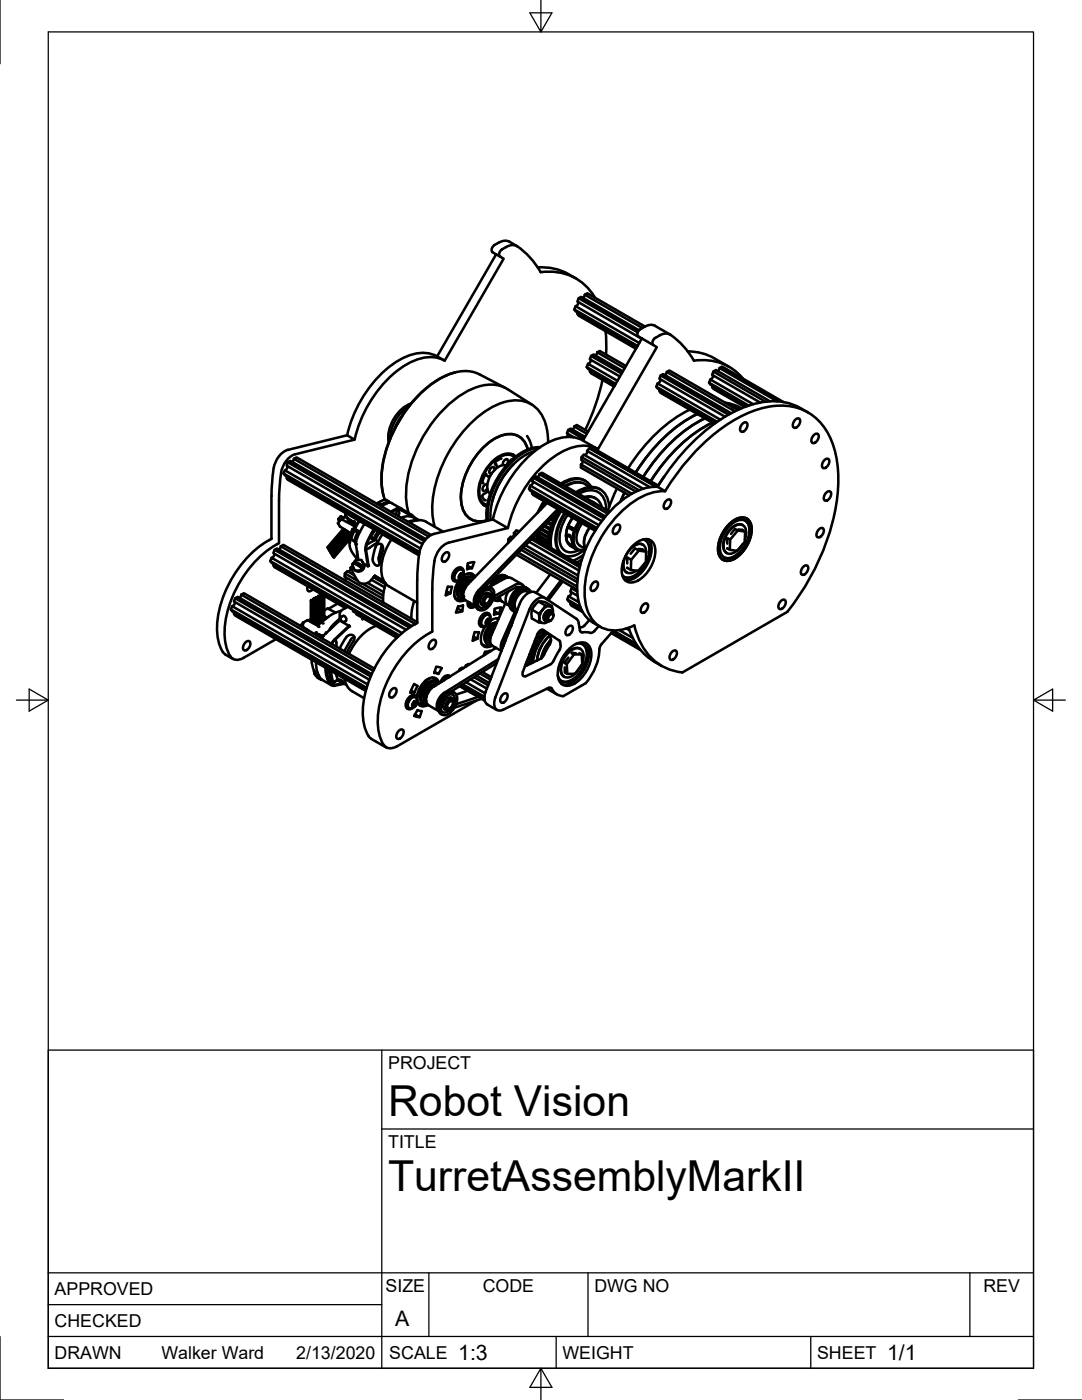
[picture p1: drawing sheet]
<svg xmlns="http://www.w3.org/2000/svg" width="216mm" height="279mm" viewBox="0 0 216 279" stroke-linecap="round" stroke-linejoin="round" font-family="sans-serif">
<defs><g id="words">
<g font-size="8.5">
<text x="77.4" y="222.8">Robot Vision</text>
<text x="77.4" y="237.8">TurretAssemblyMarkII</text>
</g>
<g font-size="4.3">
<text x="78.9" y="264.5">A</text>
<text x="91.4" y="271.4">1:3</text>
<text x="177" y="271.4">1/1</text>
</g>
<g font-size="3.5">
<text x="77.4" y="213.4">PROJECT</text>
<text x="77.4" y="229.1">TITLE</text>
<text x="76.9" y="257.8">SIZE</text>
<text x="96.3" y="257.8">CODE</text>
<text x="118.6" y="257.8">DWG NO</text>
<text x="196.2" y="257.8">REV</text>
<text x="10.9" y="258.5">APPROVED</text>
<text x="10.9" y="264.8">CHECKED</text>
<text x="10.9" y="271.2">DRAWN</text>
<text x="32.2" y="271.2">Walker Ward</text>
<text x="59.1" y="271.2">2/13/2020</text>
<text x="77.7" y="271.2">SCALE</text>
<text x="112.2" y="271.2">WEIGHT</text>
<text x="163" y="271.2">SHEET</text>
</g>
</g></defs>
<!-- layer: Visible -->
<g fill="none" stroke="#000" stroke-width=".51">
<path d="M98.3 50.3l2.2 1.3-11.8 20.4-1.5-.9 11.8-20.3M101 49.3a1.79 1.79 0 0 0-1.4 1.5l.2 .4M101 49.3a2.16 2.16 0 0 1 2.9 .3l2.4 2.5 1.6 2.2a10.5 10.5 0 0 1 10.8 5.1M103.1 49.1a3 3 0 0 0-2.7-1l-.4 .1a2.7 2.7 0 0 0-1.9 1.4v.3l.2 .4M107.3 53.4a11.7 11.7 0 0 1 7.6 2.2M115.5 59.5l-.3 .7 12.8 7.4M116.7 58.8l.5-.3 11.5 6.7M116.7 58.8l11.5 6.7M116.7 58.8l-.4 .6M87.2 71.1a7.4 7.4 0 0 0-7.2 .6 23.9 23.9 0 0 0-10.7 15.2M88.7 72a7.4 7.4 0 0 0-7.2 .5 23.9 23.9 0 0 0-10.7 15.2M90.8 74.3l-1.5 .5-1.4 .7-1.5 .9-1.5 1.2-2.9 2.9-1.1 1.5-1.6 2.5-1.8 3.8-1 3.7-.4 2.6v1.5l.5 2.9"/>
<path d="M95.7 74.7l5.1 2.7M95.7 74.7a7.8 7.8 0 0 0-7.5 .7 25.3 25.3 0 0 0-12.1 20.9l.4 2.4 .3 1M101.2 77.7a7.5 7.5 0 0 0-7.4 .1 25.2 25.2 0 0 0-11.5 14.1 17.2 17.2 0 0 0-.8 10.5M101.2 77.6l5 3.2M114.6 61.8l.3 .3 12.2 7.1M115.3 62.4l-.1 .2M115.3 60.3v.5l-.4 .3M117.1 73.3l.2 .3 5.5 3.2M117.8 73.9l-.1 .2M117.8 71.7v.6l-.4 .3M117.9 71l-.2 .7 6 3.4M119.2 70.3l.5-.3 5.2 3"/>
<path d="M119.2 70.3l5.5 3.2M119.2 70.3l-.4 .6M120.2 75.8a45.3 45.3 0 0 1-3.4 10M120.8 66.1l.2 2.6-.1 2.1M122.6 77l-4.9-2.9 .2 .4 4.6 2.7M123.2 76l-5.9-3.4-.2 .7 5.8 3.3M124.3 74.1l-5.9-3.4-.5 .3 6.1 3.5M127 69.4l-11.8-6.8 .3 .4 11.4 6.6M127.5 65.9l-11.5-6.7-.5 .3 11.8 6.8M127.6 68.5l-12.7-7.4-.3 .7 12.6 7.2M130.8 67.4l-.3 .2a.93 .93 0 0 0-.1 1.2M131 77.2l.2 .3 11.7 6.8"/>
<path d="M131.6 67l-.8 .4M131.6 67a2.13 2.13 0 0 1 2.9 .3l2.4 2.4 1.6 2.3a10.5 10.5 0 0 1 9.8 3.6M131.7 77.8l-.1 .2M131.7 75.7v.5l-.5 .3M131.8 74.9l-.2 .7 13.1 7.6M133.1 74.2l.5-.3 13.6 7.9M133.1 74.2l13.5 7.9M133.1 74.2l-.4 .6M133.7 66.8l-3-1.8a2.03 2.03 0 0 0-2.1 .2 1.78 1.78 0 0 0-1.4 1.5l.1 .4 3.8 2.2-11.8 20.3-3-1.7 11.8-20.4M137.2 70.1h.1M137.2 70.1a10.6 10.6 0 0 1 5.3 1.4l3 1.7M141.5 76.4l.2-.7 8.6 5"/>
<path d="M142.2 77l-.1 .2M142.2 74.9v.5l-.5 .3M142.3 74.1l.6-.2 10.7 6.2M143.6 73.4l-.4 .7M56.6 94.5l.2 .3 26.9 15.6M57.3 95.1l-.1 .2M57.3 93v.5l-.5 .3M57.4 92.3l-.2 .6 27.1 15.7M58.7 91.6l.5-.3 26.8 15.5M58.7 91.6l26.8 15.5M58.7 91.6l-.4 .6M79.7 83.8l-.4 .8"/>
<path d="M80.2 83l-.8 1.2-.6 1.3M81.6 81.1a8 8 0 0 0-3.8 6.5M82 80.6a7.5 7.5 0 0 0-4.4 7.6M96.8 94.8l.6 .3M97 94.6l-.1 .1a2.36 2.36 0 0 0-.7 1.5l.1 .2M97.2 96.7a.83 .83 0 0 0-.8 .4 .83 .83 0 0 0 0 .9 .73 .73 0 0 0 .8-.5M97.4 98.1l-.9 .5a.61 .61 0 0 0 .1 1.1l.1 .1M98.7 93.8l-.2-.6a.82 .82 0 0 0-.7 .5 .82 .82 0 0 0 .1 .9l.2-.1M100.1 91.5h-.1a1.38 1.38 0 0 0-1.2 1l.4 .7M100.4 92.8v-.5a.76 .76 0 0 1 .9-.6 .9 .9 0 0 1-.4 1.2M101.1 92.9a2.6 2.6 0 0 0-2.8 1.4 4 4 0 0 0-.8 3.9l.3 .3M102.1 91.7l-.2 .1-.2 .4"/>
<path d="M102.2 90.6l.3 .2M102.3 91l.4 .3a2.64 2.64 0 0 0-3.3 .1 8.3 8.3 0 0 0-3.6 7.9 1.96 1.96 0 0 0 1.4 1.5l-.4-.2M102.5 92.6a15.9 15.9 0 0 0-4.2 7.3M102.9 91.1a2.74 2.74 0 0 0-3.5 .1 8.6 8.6 0 0 0-3.8 8.3 2.21 2.21 0 0 0 1.6 1.6M105.2 87l.6 1.3 .3 1.1M105.3 89.7a3.7 3.7 0 0 0-5.2-2.8 14 14 0 0 0-7.7 9.5 7.9 7.9 0 0 0 .4 6 3.6 3.6 0 0 0 4.3 1.5M105.6 97.6l.2 .3 13.2 7.6M106.3 98.2l-.1 .2M106.3 96.1l-.1 .5-.4 .3M106.4 95.3l-.2 .7 13.8 8M106.7 90a12.7 12.7 0 0 0-7.4 7 12.8 12.8 0 0 0-1.4 6.8M107.6 89.4a10.5 10.5 0 0 0-7.4 5 14.5 14.5 0 0 0-2.8 9.5"/>
<path d="M107.6 94.6l-.3 .6M107.8 89.2a8.5 8.5 0 0 0-6.2 3.2 15.2 15.2 0 0 0-4.5 11.6M109.4 88.3l-.2-2.5a7.8 7.8 0 0 0-3-5 7.6 7.6 0 0 0-7.7 .3 25.3 25.3 0 0 0-11.7 15.9 15.7 15.7 0 0 0 0 8.1M112.2 96.7a4.4 4.4 0 0 1 4.9-.5l.9 1M113.2 86.5l-.1 .7M113.4 85.8l-.3 .7 1.4 .8M114.6 85.1l.5-.3 2.2 1.3M114.6 85.1l2.5 1.5M114.6 85.1l-.4 .6M115.2 98.4a4.1 4.1 0 0 1 5.2-.2 4.4 4.4 0 0 1 1.2 3M115.5 98.6a3.4 3.4 0 0 1 4.8 .6l.6 1.6 .1 .9M116 91.2v.6l10.9 6.3"/>
<path d="M116.1 96.4a4.3 4.3 0 0 0-3.4 .6M116.3 92l-.1 .4-.3 .3M116.3 87.9a7.4 7.4 0 0 0-7.3 .6 23.9 23.9 0 0 0-10.7 15.2M116.6 99.2l1.3-.1 1 .4M116.7 87.2l-2.8-1.7-.5 .3 3.1 1.8M116.8 99.3a2.48 2.48 0 0 1 3.3 1.9M116.8 96a4.3 4.3 0 0 0-4.9 .5M116.8 96.7l1 .5M116.9 96.7a3.9 3.9 0 0 0-4 .4M117.1 90v.5l-.4 .3M117.6 89.5l-.5 .5 12.6 7.2M118.6 89.7l.4 .1 12.4 7.1"/>
<path d="M118.6 89.7l12.7 7.3M118.6 89.7l-.1 .1M119.3 89.6a7.4 7.4 0 0 0-7.2 .6 23.9 23.9 0 0 0-10.7 15.2M119.8 97.7a4.3 4.3 0 0 0-4.9 .5M123.1 97.5l-1.8 4.4M124.6 98.3l-.8 1.7M126 98.5l-10.1-5.8v.6l9.6 5.5M128.3 97.5l-11.8-6.8-.5 .5 11.5 6.6M130.9 97.1l-13.3-7.6 .4 .1 13.1 7.6M131.2 97.2a12 12 0 0 0-8.5 3.8 24.1 24.1 0 0 0-7.5 16.4 7.7 7.7 0 0 0 3.1 6.8M132.5 95.1l-1.2 1.8M132.7 98a11.8 11.8 0 0 0-8.2 3.7 24 24 0 0 0-7.9 16.7 7.3 7.3 0 0 0 3.6 6.9 7.4 7.4 0 0 0 6.4-.5 11.3 11.3 0 0 0 8.4 9.2l1.2 .2"/>
<path d="M132.7 98a40.7 40.7 0 0 1 14.9-14.8 16.3 16.3 0 0 1 10.7-2 10.8 10.8 0 0 1 8 7.9 29.7 29.7 0 0 1-1.1 18.1 49.7 49.7 0 0 1-8.1 14.9l-21 12.1M132.9 100l.3-.2 .5-.1a1.21 1.21 0 0 1-1.1 1.8 1.05 1.05 0 0 1 .3-1.5zM137.6 81.8a31.1 31.1 0 0 0-12.3 11.6M139.1 82.6a31.1 31.1 0 0 0-12.3 11.7M140.6 83.5a31.1 31.1 0 0 0-12.3 11.7M142.1 84.4a31.1 31.1 0 0 0-12.3 11.6M142.7 84.5l-11.1-6.5 .2 .4 10.7 6.2M143.7 83.8l-12.5-7.3-.2 .7 12.1 7M144.7 80.4l1.6 .3 1.5 .7M145.9 82.5l-13.6-7.8-.5 .2 13.6 7.9M146.2 81.2l1.5 .4M147.8 81.4l.2 .1"/>
<path d="M148.1 84.6l.3-.2 .5-.1a1.21 1.21 0 0 1-1 1.8 1.05 1.05 0 0 1 .2-1.5zM148.8 81.1l-6.7-3.9 .2 .4 6.3 3.6M149.4 80.9l-7.9-4.5 .2 .3 7.5 4.3M152.8 80.2l-10.5-6.1-.2 .7 9.6 5.5M155.1 80.1l-11.5-6.7 .5-.2 12.2 7M158.6 83.8l.3-.2 .6-.1a1.21 1.21 0 0 1-1.1 1.9 1.05 1.05 0 0 1 .2-1.6zM161.2 82.3a12.4 12.4 0 0 0-11.6-1.4 34.1 34.1 0 0 0-15.7 12.3l-2.7 4 1.5 .8M162.3 86.9l.3-.3h.6a1.21 1.21 0 0 1-1.1 1.8 1.05 1.05 0 0 1 .2-1.5zM164.5 91.9l.3-.3h.5a1.21 1.21 0 0 1-1.1 1.8 1.05 1.05 0 0 1 .3-1.5zM164.8 98.4l.3-.3h.5a1.21 1.21 0 0 1-1 1.8 1.05 1.05 0 0 1 .2-1.5zM46.9 119.4l-.2 .6 27 15.7M48.2 118.7l.5-.3 26 15"/>
<path d="M48.2 118.7l26.3 15.2M48.2 118.7l-.4 .6M53.9 112l.3 .3 25.3 14.7M54.7 112.6l-.1 .2M54.7 110.5l-.1 .5-.4 .3M54.8 109.7l-.3 .7 26.5 15.3M56 109l.5-.3 26.7 15.5M56 109l26.9 15.5M56 109l-.3 .6M61.4 117a.67 .67 0 0 0 .3 1l.7-.4M62 119.8v4.3M62.1 119.8h.3l-.2 .1z"/>
<path d="M62.4 119.8v4.5M62.5 119.6v4.8M62.6 119.5l.2 .1-.1 .1zM62.8 119.6v4.9M62.9 119.3v5.3M63 119.2l.3 .1-.2 .1zM63.3 119.3v5.5M63.4 119v5.7M63.5 118.9l.3 .1-.2 .1zM63.8 119v5.5M63.9 118.7v5.7M64 118.7h.2l-.1 .1z"/>
<path d="M64.2 118.7v5.4M64.4 118.7v5.3M64.7 118.9v4.8M65.4 109.2l.2 .2zM65.6 109.6l.2 .2zM65.8 109.9l.2 .3zM66 110.3l.2 .2zM66.2 110.7l.2 .2zM66.4 111l.3 .2zM67.5 104.5l.3 .6M67.6 103.5v.2M67.6 104.3l-.2 .1"/>
<path d="M67.6 103.7v.1M67.6 103.8l.2 .1M67.8 105.1l2.2 1.5M67.8 105.1h.1M68 103.1l-.5 .4M68 103.1l.6 .3M68.1 103.6l-.7 .8 .1 .1M68.1 103.6v.1M68.1 103.6l2.3 1.2h.1M68.3 103.7l.5-.6 .5 .3 .4 .5M68.5 105.5l-3.2 3.7M68.8 114.4l.5-.4 1.4 .8"/>
<path d="M68.8 105.7l-3.2 3.8M68.9 105.7l-3.3 3.9M68.9 102.8l.4 .6M69 115.2l-.2 .6M69 102.6l-.1 .1M69.1 102.5l-.2 .2 .1 .1M69.2 105.9l-3.4 3.9M69.2 105.9l-3.4 4.1M69.3 107.6h.1M69.3 103.4l1.3 .8M69.3 103.4h.1M69.4 103.4h.1"/>
<path d="M69.4 103.8l1.1 .7M69.5 106.1l-3.5 4.1M69.5 107.9l.3 .3M69.5 106.2l-3.5 4.1M69.8 106.3l-3.6 4.2M69.9 106.4l-3.7 4.3M69.9 107.5l-3.2 3.8M70 113.3l.3 .2M70 106.8l-3.6 4.1M70 106.9l-3.6 4.1M70 113.3l-.1 .5-.4 .3M70 103.8l-.2 .2"/>
<path d="M70 106.5h.1M70 106.6l-.3 1.8 .1 .8 .5 1.1 1.1 1.4M70.3 104l-.2 .2M70.4 112.9l-.4 .4M70.5 113.2a1.44 1.44 0 0 0 0 1.3l.8 1.3a1.69 1.69 0 0 0 2.7 0l.8-.9M70.5 112.4l-.2 .3 .3 .7M70.5 112.4h.1M70.5 104.2l-.1 .2zM70.5 112.4l1.3 .7M70.6 113.4v.1M70.6 108l.4 .4M70.7 105.9l.6 .4"/>
<path d="M70.7 105.9l-.6 1.5v.3l.5 .3M70.7 104l-.3 .8M70.8 112l.2-.2 1.1-.1 .3 .5M70.8 112.5l.2-.2-.2-.3 1.4 .8 .2 .4-.3 .3-.2-.4M70.8 105.6l-.1 .3M70.8 105.6l1 .6-.5 .1M71 112.3l1.4 .9M71 108.6h.1M71.1 108.1l-.1 .2M71.3 110l.1 1.7M71.3 106.3l-.6 1.7M71.4 115.9l-2.6-1.5-.1 .7 7.7 4.4"/>
<path d="M71.6 103.9l-.9 1.3M71.7 104l-.9 1.6M72 113.8l-1 .1M72.4 112.2h.1M72.4 112.2l.3 .8-.7 .8M72.4 116.5l4.1 2.4M72.5 112.4l.9 .6M72.5 112.5l.1 .2M72.6 112.7a1.08 1.08 0 0 1-.6 1.3 1.08 1.08 0 0 1-1.4-.5M72.7 104.6a8.4 8.4 0 0 0-1.7 4.2l.5 2.9M72.9 109.9l.5 3.1M73 109.8l.5 2.8"/>
<path d="M73.1 108.5l-.2 1.4M73.3 116.3l3.2 1.9M73.5 112.6v.3M73.7 113l-.2-.1-.1 .1M73.8 107.3h.1M73.9 107.3l.8 .5-1.5 1M73.9 107.3l.1-.2 .6 .4M74.1 115.7l2.7 1.5M74.5 115.2l2.4 1.4M74.6 107.5v.3M74.6 115.1l2.4 1.4M74.6 105.6l-1.5 2.9"/>
<path d="M74.7 115.1l2 1.2M74.7 105.7a7.6 7.6 0 0 0-1.6 4M74.7 115.1l.1 .1M74.8 114.9l1.8 1M74.8 105.7l-.9 1.6M74.8 114.9l1.8 1.1M74.8 115.2h.1M74.8 105.7l-.8 1.4M74.8 115.2l1.9 1.1M74.9 109.1l.6-.5h.6l.3 .5-.1 .9M75 107.5l.4 .8M75 109.1l-.5 1.5-.1 1.4 .3 .5 .5 .4 .4-.1 .2-.4"/>
<path d="M75.2 100.5l.3-.2 .6 .4M75.4 108.3l-1.7 1.1-.7 .2M75.4 106.1l-.8 1.3M75.7 106.3l-.7 1.3-.4-.1M76.1 108.9l-.6 2.6 .3 .8M76.2 108.7v.2M76.3 106.6l-.9 1.7M76.4 109.9l-.6 2.4M76.5 115.9h.1M76.7 116.3h.1M77 116.5l-.5 2v1.7M77.2 100.4l-1.1 .6v-.3"/>
<path d="M77.5 100l-.8-.3-1.2 .6M77.5 100l.3 .3M77.5 100l-1.4 .7M78.1 107.7a9.9 9.9 0 0 0-1.8 7.6 2.96 2.96 0 0 0 1.3 1.7l5.6 3.3M78.2 100.4l1.9 1.1M78.2 100.4l-.4-.1-.6 .1M79.1 101.7l-1 .5M79.1 101.7h.9l2 1.2M79.2 101.6l-.1 1.2M79.5 101.6l.2 .8-.2 .6M80 103.3a2.67 2.67 0 0 1 2-.2l1.3 .7h-.2M80.1 101.5l1.9 1.2 .7 .6"/>
<path d="M80.1 101.5a2.25 2.25 0 0 0-2.1 .6M80.2 101.8l-.4-.2 3.8 2.2M81.7 104.3a3.5 3.5 0 0 1 3.4-.2l3.3 2M82.7 119.9l-.5 1.9-.1 1.7M83.1 103.8l-1.6 .3M83.6 110.6l-26.4-15.2 .2 .3 26.2 15.1M83.7 110.2l-.4 4.2v9.9l-.5 .3M83.9 109.5l-27.1-15.6-.2 .6 27.1 15.7M85 107.6l-27.1-15.6-.5 .3 27.2 15.7M86.5 106.6l11.8-2.9 3 1.7-11.8 2.9a5.2 5.2 0 0 0-3 5.1l-.2 4.1-.1 8.6M86.5 106.6a4.6 4.6 0 0 0-2.8 3.6M88.6 110.5l.3-.2 .5-.1a1.21 1.21 0 0 1-1 1.9 1.05 1.05 0 0 1 .2-1.6z"/>
<path d="M89.1 118l.8 .4-1 .4 .5-1.7h.8l-.3 1.3M90.7 118.8l.1 .3a1.06 1.06 0 0 0 1.3 .6M90.8 119.4l.4 .3M90.8 115.8l.1 .1M91.2 115.9a.88 .88 0 0 1-.3-1.5 .88 .88 0 0 1 1.4-.5 1.39 1.39 0 0 1-1.1 2M91.6 115.9a3.7 3.7 0 0 0-.7 3.6 1.28 1.28 0 0 0 1.9 .2M91.6 115.2l.4 .2M91.8 119.5l.2 .1M91.8 114.6l.4-.2a.67 .67 0 0 1 .1 .8 .67 .67 0 0 1-.7 .3l-.1-.5zM91.9 114.7l-.3 .5 .1 .2h.3l.3-.4M91.9 114.8l.4 .2M92 114.6a.2 .2 0 0 1 .2 .1 .2 .2 0 0 1 0 .2l.1 .1"/>
<path d="M92 114.6h.3v.4M92 114.6l-.4 .6 .2 .2h.2M92.1 118.6h.1M92.1 118.6l.3 .2M92.1 117.7l.1 .2 .3 .2M92.2 113.7a1.2 1.2 0 0 0-1.6 1.1v.8l.2 .2M92.2 113.4a1.16 1.16 0 0 0-1.7 .8 1.21 1.21 0 0 0 .2 1.8M92.3 115l-.3 .4M92.4 118l-.3 .6M92.4 118.9v.1M92.4 118.9h.1M92.4 115a1.42 1.42 0 0 1 2.4 .1"/>
<path d="M92.4 119.1h.1M92.5 117.1l.4 .2M92.5 114.3a.7 .7 0 0 0-.3-.9 .7 .7 0 0 0-.9 .2 2.02 2.02 0 0 0-.8 2.2 .72 .72 0 0 0 1.2 0M92.6 117.1l-.1 .3-.3 .3M92.6 116.8l.4 .3M92.6 116.8l-.1 .3M92.9 116.8l-.2 .1M93 116.4l-.1 .4M93.1 116.2l.4 .2M93.1 116.2l-.1 .2M93.1 114.5a1.05 1.05 0 0 1 1.5 .8 1.9 1.9 0 0 0-2.4 1l-.5 .9a1.96 1.96 0 0 0 .3 2.4l.8 .1M93.3 112.9l.9 .5 .4-1.2-1.3 .3-.1 1.1"/>
<path d="M93.4 115.1a2.86 2.86 0 0 0-2.1 3.7M93.7 115.9l-.2 .5M93.7 114.4l.4 .3M93.8 115.9h-.1M93.8 115.9h.1M93.8 115.9l.1 .1M94.2 113.4l-1 .2M94.2 115.7a2.54 2.54 0 0 0-2.3 2.5 .98 .98 0 0 0 .6 1.2M94.3 115.2l.2 .1M94.3 115.1a2.21 2.21 0 0 0-2.5 1.5 2.21 2.21 0 0 0 0 2.9M94.9 119.5h.1M95.2 118.7h.1"/>
<path d="M95.4 118.4l.1 .1M95.9 117.8l.1 .1M96.4 117.8a1.37 1.37 0 0 1 2-.2 3.3 3.3 0 0 1-2.4 4.2 1.26 1.26 0 0 1-.9-1.8 4.2 4.2 0 0 1 1.3-2.2zM96.4 100.7l.3 .2M96.6 117.3v.1M96.9 118.9a.67 .67 0 0 1 1.2 0 1.56 1.56 0 0 1-1.5 2 1.43 1.43 0 0 1 .3-2zM97 119.3l.2-.2 .5-.1a1.02 1.02 0 0 1-.9 1.5 .88 .88 0 0 1 .2-1.2zM97.2 119.1l.4-.1a.98 .98 0 0 1-.8 1.5l-.2-.4M97.9 118.6a1.08 1.08 0 0 0-1.8 .5 1.24 1.24 0 0 0 0 1.5M98.1 117.4a1.65 1.65 0 0 0-2.4 .7 3 3 0 0 0-.6 3.2l.5 .4M98.1 119.2v.1M98.1 119.1a.99 .99 0 0 0-.4-1.4 .99 .99 0 0 0-1.3 .4 2.69 2.69 0 0 0-.9 2.9 .97 .97 0 0 0 1.6-.1"/>
<path d="M98.1 119.2v-.4a.69 .69 0 0 0-1.2 .1l-.3 .3a1.38 1.38 0 0 0-.1 1.7l.7-.1M98.4 119.7l.4 .1M98.5 119.6a1.08 1.08 0 0 0 1.4 .2M99 119.3l1.2 .7M99.8 118.9a1.21 1.21 0 0 0 .4 1.2l1.1 .6M100.7 114.9a2.2 2.2 0 0 0-2.5 1.3l-.4 .8M100.8 114.9l.6 .3a2.07 2.07 0 0 0-2.4 1.2M101.1 115.1a2.42 2.42 0 0 0-2.8 1.6M101.5 118l-.6 1.2a1.4 1.4 0 0 0 .4 1.5l.3 .2M101.9 107.9l-.4-.3v.7M102.4 107.4l-.5-.3-.4 .5M102.6 106.4l-.1 .5-.4 .3"/>
<path d="M102.8 116.7l-4.2 2.3M102.8 116.7a1.2 1.2 0 0 1 1.8 .4M103 105.9l.6 .2M103 110.7l12.1 7M103.4 110.3l11.7 6.8M103.5 106.2l-.5-.3-.4 .5 .4 .3M103.7 117.2l-.4-.1-.5 .2-4.4 2.4M104 109.7l11.2 6.5M104.1 116.6l-2.1-1.2a1.39 1.39 0 0 0-1.3 .1l-3.1 1.7M104.4 109.3l10.8 6.3M104.9 108.8l10.4 6.1M105.2 117.4a2.32 2.32 0 0 0-2.7 1.5 2.32 2.32 0 0 0 0 3"/>
<path d="M105.2 118l.4 .3M105.2 118.1a1.86 1.86 0 0 0-2.1 1.2 1.85 1.85 0 0 0 .1 2.5M105.5 117.6a1.86 1.86 0 0 0-2.9 .5 3.2 3.2 0 0 0-.7 3.4l.6 .5M105.6 108.1l9.9 5.8M105.9 118.1a1.26 1.26 0 0 0-2.1-.1 3.6 3.6 0 0 0-1.3 3.7l.5 .5M106 107.6l9.7 5.6M106.1 107.5l9.6 5.6M106.3 107.4l9.4 5.5M106.3 107.3l9.5 5.4M106.6 107.1v.3M107.1 106.5l.1 1.3M107.4 106.8l1.9 1.1"/>
<path d="M107.4 107l1.9 1.1M107.4 106.8v.2M107.4 107h.1M107.4 106.7v.1M107.5 106.7h-.1M107.5 106.1l1.9 1M107.7 106.3l-.2 .4M107.7 107.1l-.2 .4M107.8 107.9l-.1 .2M108 105.6l1.5 .9-1.5-.9M108.1 105.5l1.4 .8M108.5 100l-1.2 2.3"/>
<path d="M108.6 105l1.1 .7M108.7 119.3l-1.9-1.1a2.27 2.27 0 0 0-2.6 1.4l-.5 .8M108.7 104.9l1.1 .6M108.8 100.2l-.9 1.5M109.2 100.4l-15.8 16.1M109.2 104.4l.8 .4M109.2 104.3l.8 .5M109.3 108.6l-1.8-1.1v.2l1.8 1.1M109.4 107.3l-2-1.1 2 1.1M109.4 104.2l.7 .4M109.8 114.6l-2.8 3.7M109.9 103.6l.4 .3"/>
<path d="M110.1 103.5l.3 .2M110.6 102.9l.2 .1M110.8 102.8h.1M111.1 102.4l-14.7 15.1M111.3 101.6l-15.8 16.2a2.93 2.93 0 0 0-.8 2.9l.2 .3-2-1.2a1.93 1.93 0 0 1 0-2.6l.5-.7M111.5 101.7a12.4 12.4 0 0 0-2.2 7.3M111.8 101.9a12.4 12.4 0 0 0-2.2 7.3M111.9 115.8l-2.8 3.8M112 102a10.9 10.9 0 0 0-2 7.4M112.3 116l-2.9 3.8M112.6 102.4a8.3 8.3 0 0 0-1.5 7 2.49 2.49 0 0 0 1.3 1.3M112.8 102.5a8.6 8.6 0 0 0-1.6 6.6 2.54 2.54 0 0 0 3.8 1.6l1.6-1"/>
<path d="M112.9 106.9v.1M113.2 119.6l.2 .4 2.5 1.4M113.3 105.2h.1M113.3 105.2h.6M113.3 105.1l-.4 1.8M113.3 102.7a7.4 7.4 0 0 0-1.5 5.9 2.26 2.26 0 0 0 3.6 1.2M113.3 106.8l.6 .4M113.3 105.2l1.2 .7M113.3 105.2a3.2 3.2 0 0 0 .5 3.7l1.3 .8M113.3 106.8a.34 .34 0 0 1 .4 0 .34 .34 0 0 1 .2 .3l.3 1.6-.5-.1-.4-.4a1.03 1.03 0 0 1 0-1.4zM113.4 104.9l1.3 .7 .7 .1M113.9 118.1v.6l-.4 .3"/>
<path d="M114 117.4l-.2 .7 1.4 .8M114.1 105.4v.1l.3 .2 .6 .1v-.1M114.1 105.4l.7 .3M114.1 105.4h.1M114.1 105.4l.1 .1M114.1 105.6h.1M114.2 105.5l.6 .2M114.2 105.5v.1M114.3 103.3l-.9 1.6zM114.4 117.2l-.4 .2 1.1 .6M114.5 105.9l.3 .1M114.5 105.9a3 3 0 0 0 .6 3.8 1.94 1.94 0 0 0 1.7 0"/>
<path d="M114.8 106l.5 .1M114.8 105.7h.1M114.9 105.7l.1 .1M115.1 105.7l.2 .2M115.1 112.3l.7 .4M115.2 112.2l-.1 .2M115.6 104.1l-.9 1.5-.5-.2M115.8 104.2l-.9 1.5-.7-.1M115.8 111.9l.2 .1M116.1 111.7l-1.1 .6M116.2 104.4a4.3 4.3 0 0 0-1 4l.5 .5 1.1 .7a1.68 1.68 0 0 1-1.8-.2 1.68 1.68 0 0 1-.5-1.7l.3-1.7M116.4 110.8l-2.1 1.1"/>
<path d="M117.7 105.3a3.8 3.8 0 0 0-.8 4.2M118.1 100.1l.6 .4M118.3 116.4l.3-.3h.5a1.21 1.21 0 0 1-1 1.8 1.05 1.05 0 0 1 .2-1.5zM118.8 105.7l-12.6-7.3 .2 .4 12.3 7.1M119.5 104.8l-13.7-7.9-.2 .7 13.5 7.8M120.8 103.1l-13.9-8.1-.5 .3 14.1 8.2M121.6 102.1l-13.5-7.8-.5 .3 13.7 7.9M122.7 105l.3-.2 .5-.1a1.21 1.21 0 0 1-1 1.8 1.05 1.05 0 0 1 .2-1.5zM124.4 111.9a2.12 2.12 0 0 0 .6 2.3M125 114.2l.1 .1M125.2 113.3v.1M125.9 111.7v2"/>
<path d="M126.2 109a3.2 3.2 0 0 1 3.6-1.2 3.2 3.2 0 0 1 .8 3.7 7 7 0 0 1-3.9 4.6 1.96 1.96 0 0 1-2-.3 1.96 1.96 0 0 1-.6-1.9 7.4 7.4 0 0 1 2.1-4.9zM126.7 109.5l-.9 1M126.7 109.5l.8 .4-1.6 1.8-.7-.3v1.1M127.4 109.6l.8 .1M128.2 109.7l.7 .4-1.4-.2M128.3 108.7a1.92 1.92 0 0 0-2.4 .6M128.3 107.6a2.17 2.17 0 0 1 1.3 2.9 5.9 5.9 0 0 1-4.1 4.8l-.9-.2-.4-.3M128.7 107.8a2.92 2.92 0 0 1 .7 3.4 5.7 5.7 0 0 1-3.9 4.1l-1-.2M128.9 110.1v2l-1.5 1.8-1.5-.2-.8-.4M128.9 110.4a1.42 1.42 0 0 0-.5-1.6 1.42 1.42 0 0 0-1.7 0 4.4 4.4 0 0 0-2 5 1.51 1.51 0 0 0 2.3 .1M129.4 107.6a4.1 4.1 0 0 1 0 4.5 5.8 5.8 0 0 1-4.2 3.7h-.5M144.1 111.7h.2"/>
<path d="M144.9 110.3l.1 .1M145.2 107.4l-.1 1.1M145.5 104.6a3.2 3.2 0 0 1 3.5-1.1 3.2 3.2 0 0 1 .8 3.6 7 7 0 0 1-3.8 4.7 1.96 1.96 0 0 1-2.1-.3 1.96 1.96 0 0 1-.6-2 7.4 7.4 0 0 1 2.2-4.9zM145.5 105.1a2.68 2.68 0 0 1 3.5-1 3.7 3.7 0 0 1 .1 4 5.3 5.3 0 0 1-3.8 3.4 1.76 1.76 0 0 1-1.7-2.2 6.6 6.6 0 0 1 1.9-4.2zM145.7 107.7l-.1 2M146.7 105.6l-.8 1M146.7 105.6l.5 .3-1.5 1.8-.5-.3M147.3 105.7l.8 .1M148.1 105.8l.6 .3-1.5-.2M148.2 108.7l-1 1.1M148.2 104.8a1.92 1.92 0 0 0-2.4 .7 4 4 0 0 0-1.2 4.5l.3 .3M148.6 107.7a2.23 2.23 0 0 0-.5-2.9 2.72 2.72 0 0 0-2.8 1.5 3.9 3.9 0 0 0-.7 3.6 1.52 1.52 0 0 0 2.5 0"/>
<path d="M148.7 106.1l-.1 2-1.5 1.8-1.5-.2-.4-.2M148.7 103.9a2.92 2.92 0 0 1 .6 3.4 5.7 5.7 0 0 1-3.8 4.1l-1-.2M148.9 103.4l.1 .1M155.8 120l.3-.2 .5-.1a1.21 1.21 0 0 1-1.1 1.8 1.05 1.05 0 0 1 .3-1.5zM160.3 113.2l.2-.3h.6a1.21 1.21 0 0 1-1.1 1.8 1.05 1.05 0 0 1 .3-1.5zM163.4 105.7l.3-.2 .5-.1a1.21 1.21 0 0 1-1.1 1.8 1.05 1.05 0 0 1 .3-1.5zM44.5 130.1a11.2 11.2 0 0 1-.8-8.1 21.9 21.9 0 0 1 10.5-14.5v-10.5a12.9 12.9 0 0 1 1.1-5.5l1-1.1 1.1-.6 11.9-2.9 1.5 .8-11.9 3a5.1 5.1 0 0 0-3 5l-.2 3.5v9.1a22 22 0 0 0-10.9 18.1 9.1 9.1 0 0 0 1.2 4.6M44.5 130.1l.5 .5 1.5 .9M46 131a1.82 1.82 0 0 0 2.6 .3M46.1 121.6l.2 .4 26.8 15.4M46.8 122.3l-.1 .2M46.8 120.1v.5l-.5 .3"/>
<path d="M48.9 128.3l.3-.3h.5a1.21 1.21 0 0 1-1 1.8 1.05 1.05 0 0 1 .2-1.5zM55.1 127.6l-6.5 3.7M60.5 124.3v.1M60.5 124.3v.8M60.5 125.1l1.2 .8M60.5 124.5l-.7 .3M60.5 125.1h.1M60.6 124.2l-.1 .1M61.3 125.7h.1M61.3 123.8h.1M61.3 123.8l2.3 1.1M61.3 123.8l-.8 .5"/>
<path d="M62 123.5l-.5 .3M62.2 131.6l.2 1.4 .3 .9M62.5 124l-.1 .1M62.5 123.3l-.1 .1M62.7 134l.7 .4M62.7 134.4l.7 .9 .9 .4M62.7 134.4l.7 .4 .1-.2M62.9 123.8h-.1M62.9 123l-.1 .1M63.1 132.2a4.4 4.4 0 0 0 1.2 3.5l1.8 1.1M63.3 123.2l.1 .1M63.3 122.3l.1 .1"/>
<path d="M63.3 122.4h.1M63.4 123v.5M63.4 134.7l.7 1M63.4 134.3l-.7-.4v.5M63.4 122.9v.1M63.4 124.4l-.1 .1M63.4 123.5l-.1 .1M63.8 124.2h.1M63.8 122.6l.1 .1M63.8 124.1h.1M63.8 124.1v.1M63.9 122.6l-.1 .1"/>
<path d="M63.9 122.5h-.1M64.1 126.8l-.2 .4M64.3 122.5h.1M64.3 122.5l.1 .1M64.4 122.2l-.2 .1M64.6 126.8h-.5l-.5-.2-.3 .2M64.6 126.8h.1M64.6 126.8l-.2 .4M64.7 121.8l.7-.4 1.6 .9M64.7 122.9l.6 .4M64.7 123.2l.4 .2M64.8 123v.2"/>
<path d="M64.9 126.5l-.7 .9M64.9 133.2a4 4 0 0 0 1.4 3.6h.5M65.1 133.3l.3 1.8M65.2 133.4l.1 1.6 .3 .9M65.2 126.2l-.4 .2h.2M65.4 121.4v.1M65.6 135.9l.5 .3M65.7 133.7l.2 1.6 .3 .9M65.7 136l.3 .3a.8 .8 0 0 0 .9 .4M66 125.3v.1M66.1 133.9l.2 1.4 .2 .8-.2 .2M66.1 125.1h.1"/>
<path d="M66.2 136.2l.1 .1M66.3 125.1h-.2M66.3 136.3l.3-.2-.4 .4M66.8 127.5l-.7 1M66.9 127.7l-.7 .8M66.9 127.7l.2 .5 .1 .9M66.9 124.3l-1.2 1.4M66.9 124.3h.1M67 134.4l.4 1.2M67.3 135.7l1.1 .7M67.4 120.5l-1.9 1M67.4 135.6l-1.2 .8"/>
<path d="M67.4 135.6l-.9 .6M67.6 124l-2.7 2.5M67.8 135.9l-.1-.2a.36 .36 0 0 1 .6 .1l.7 .7M67.8 135.9l.6 .4 .7 .3M67.8 123.5l-1.1 1-.9 1.2M67.8 123.8l-.2 .2M67.8 123.8l1.9 1.1M68.1 121.9l-2.1 .9-2.6 2M68.3 136.4l-1.5 .3M68.4 122.9a.61 .61 0 0 1 .7 .5 .61 .61 0 0 1-.4 .7l-.5-.1-.2-.4 .1-.4 .3-.3M68.6 136.5l-1.8 .3M68.8 135.4l.2 1.1a2.84 2.84 0 0 0 1.2 1.4"/>
<path d="M69 121.3l-.7 .4a1.11 1.11 0 0 0-.5 1v1.1M69.2 121.3l-14.7-8.5 .3 .4 14.1 8.1M69.4 125.1l-2.6 2.5M69.7 124.9v.1M69.7 125h.1M69.7 124.9l-.2 .2M69.7 125l-2.9 2.7M70.2 137.9l2.4 1.4M70.4 122l8.9 5.1M70.5 128l.2-.6-.1-.5-.5-.2-.6 .1-.7 .8-1 1.8M70.5 128l-1.3 2.2M70.7 127.1l-.7 .6-1.3 2.3"/>
<path d="M71.1 122.6l8.1 4.7M72.4 123.3l-.1 .3M72.6 123.5h-.3M73 137.7l-26.3-15.2 .2 .4 26.1 15M73.4 136.6l-27.1-15.6-.2 .6 27.1 15.7M74.2 134.5l-26.8-15.4-.5 .3 27.1 15.6M75.1 124.9a10.1 10.1 0 0 0-5.5 5.6M78.1 137.7l.3-.3h.5a1.21 1.21 0 0 1-1 1.8 1.05 1.05 0 0 1 .2-1.5zM80.2 126.3l-26-15-.3 .7 25.8 14.8M82 137.8l.7 .4h-.8l.7-1.7 .7 .4-.6 1.3M82.1 124.9l-26.8-15.4-.5 .2 26.9 15.5M82.7 138.8l.2 .1"/>
<path d="M82.7 138.8a1.79 1.79 0 0 0-1.7 2.4l.2 .2M82.8 124.6a22.1 22.1 0 0 0-10.4 17.7 7.8 7.8 0 0 0 1.5 5l.2 .1M82.9 139.1a1.2 1.2 0 0 0-1.5 1.2v.8l.2 .2M83.1 139.3a1.37 1.37 0 0 1-.1 1.5 1.37 1.37 0 0 1-1.3 .5 1.43 1.43 0 0 1 1.2-2.1l.2 .1M83.2 139.8a.7 .7 0 0 0-.2-.9 .7 .7 0 0 0-1 .2 2.02 2.02 0 0 0-.7 2.2 .72 .72 0 0 0 1.1 0M83.2 139.7a1.1 1.1 0 0 0 1.5 .9M83.3 138.5l-.1 .7M84.7 138.8h.1M84.7 138.9l.4 .2M84.7 136a1.56 1.56 0 0 1 2.3-.1l.2 .4M84.7 139.5h.1M84.7 139.6l.3 .1"/>
<path d="M84.8 138.6l-.1 .2M85 139l-.3 .4M85 138l.4 .3M85 139.8v.1M85 140h.1M85.1 137.9l-.1 .1M85.1 138.1v.2l-.3 .3M85.2 137.8l.4 .2M85.2 137.8h-.1M85.5 137.4v.2l-.2 .3M85.6 137.2l-.1 .2M85.7 137.2l.4 .2"/>
<path d="M85.7 137.2h-.1M86 128l.3-.2 .5-.1a1.21 1.21 0 0 1-1.1 1.8 1.05 1.05 0 0 1 .3-1.5zM86 136a2.86 2.86 0 0 0-2.1 3.7M86.2 135.2l.5 .4M86.2 126.1a21.9 21.9 0 0 0-10.8 17.9 9.1 9.1 0 0 0 1.1 4.6M86.3 135.2v.1M86.3 136.8h.1M86.3 136.8l-.3 .5M86.3 136.8l.3 .2M86.7 136.9h.1M86.7 134.1l.8 .4 .6-1.2-1.1-.2-.4 1.2 .9 .2M86.8 136.9h-.1"/>
<path d="M87.1 136.7a1.82 1.82 0 0 0-2.3 1.4 1.47 1.47 0 0 0 .3 2.2M87.1 136.2a1.67 1.67 0 0 0-2.4 .8 3 3 0 0 0-.6 3.1l.3 .3M87.4 136.5a1.48 1.48 0 0 0-2.3 .5l-.6 .9a2.19 2.19 0 0 0 .1 2.6l.7 .1M87.6 136.4a1.34 1.34 0 0 0-.9-1.2 1.34 1.34 0 0 0-1.4 .4 5 5 0 0 0-2.1 3.5M87.8 139.7h.1M87.9 139.4l.1 .1M88.5 138.7v.1M89 138.7a1.37 1.37 0 0 1 2-.2 3.3 3.3 0 0 1-2.4 4.2 1.26 1.26 0 0 1-.9-1.8 4.2 4.2 0 0 1 1.3-2.2zM89.5 139.8a.67 .67 0 0 1 1.2 0 1.56 1.56 0 0 1-1.5 2 1.43 1.43 0 0 1 .3-2zM89.6 134.8l.2 .2M89.6 135.2a1.2 1.2 0 0 0-1 .6M89.6 134.8a1.6 1.6 0 0 0-1.7 1.4"/>
<path d="M89.6 135.1a1.18 1.18 0 0 0-1.2 .8M89.8 140l.4-.1a.98 .98 0 0 1-.8 1.5l-.2-.4M89.8 135a1.36 1.36 0 0 0-1.6 1M90 139.2a1.52 1.52 0 0 0-1.3 2.3M90 139.2l.5 .3M90.7 138.3a1.67 1.67 0 0 0-2.4 .7 3 3 0 0 0-.6 3.2l.5 .4M90.7 140a.99 .99 0 0 0-.4-1.4 .99 .99 0 0 0-1.3 .4 2.69 2.69 0 0 0-.9 2.9 .97 .97 0 0 0 1.6-.1M91.3 121.4l.9 .6 .2-1.2-1 .2-.4 1.2 1.3-.2M91.7 136.9l5 2.9M91.9 136.8l4.8 2.8M92 133.6l-.3-.1-.1 .4M92.1 136.7l4.5 2.6"/>
<path d="M92.3 136.6l4.4 2.5M92.5 133.4l-.3-.2-.5 .3M93 132.8l.2 .1M93 132.8l-.1 .3M93 136.1l3.8 2.3M93.3 137.9l-2.3 .7M93.3 120.1a.94 .94 0 0 0 .5 1.2M93.6 120.2a.74 .74 0 0 0 .1 1 .74 .74 0 0 0 1.1-.2M93.6 132.6l-.1-.1-.5 .3M93.7 120.2v.4l.2 .4M93.8 120.3l.1 .6 .4 .2M93.9 121.1h.1"/>
<path d="M93.9 135.6l3.3 1.8M94.5 127l.7 .5-.9 .4M94.6 135.1l2.8 1.7M94.9 121l-.6 .2M95 139.8l-15.8 9.2M95.1 134.9l2.5 1.4M95.4 139.1l-4.4 1.4M95.6 126.2l-.9-.1-.4 1.8M95.6 126.2l-.3 1.3M95.8 134.4l2.1 1.2M96.1 120.7l.4 .2M96.1 139.5l-5.4 1.7"/>
<path d="M96.1 128.5l.7 .4 .8-.1M96.2 134.1l1.8 1M96.5 123.1a.72 .72 0 0 1 .9-.4 .72 .72 0 0 1 .5 .9 1.21 1.21 0 0 1-1.8 1.2 1.48 1.48 0 0 1 .4-1.7zM96.6 130.5l.3 .1M96.8 130.1l-.3 .7M96.8 125a3.1 3.1 0 0 0-.3 3.9 1.48 1.48 0 0 0 1.6 0M97 124.3l.3 .2M97.2 123.7l.4-.2a.67 .67 0 0 1 .1 .8 .67 .67 0 0 1-.8 .3v-.5zM97.2 123.8l.3-.2a.47 .47 0 0 1 .1 .6 .47 .47 0 0 1-.5 .2v-.4zM97.3 123.7l-.3 .5M97.3 123.9l.3 .2M97.3 123.7h.1a.22 .22 0 0 1 .2 .1 .22 .22 0 0 1 0 .2v.1"/>
<path d="M97.5 122.7a1.21 1.21 0 0 0-1.5 1.2 .82 .82 0 0 0 .3 1M97.6 122.5a1.15 1.15 0 0 0-1.7 .7 1.22 1.22 0 0 0 .2 1.9M97.6 124.1l-.1 .1a.27 .27 0 0 1-.1 .3 .27 .27 0 0 1-.3-.1l-.1-.2M97.7 127.7v.1M97.7 127.8h.1M97.7 127.5v.2M97.7 129.9v.2M97.8 129.9l-1 .2M97.8 126.8l-.1 .2 .2 .2M97.8 127.4l-.1 .1M97.9 123.4a.7 .7 0 0 0-.3-.9 .7 .7 0 0 0-.9 .2 2.02 2.02 0 0 0-.8 2.2 .72 .72 0 0 0 1.1-.1M98 126.3l.2 .1"/>
<path d="M98 126.1v.1M98.1 126l-.1 .1M98.1 126.7a1.84 1.84 0 0 0 .2 2.2M98.1 126.3v.2l-.3 .3M98.1 126h.1M98.1 126l.2 .1M98.2 128.9l1.9 1M98.4 126l-.1 .1M98.6 125.5v.1M98.6 125.4h.1M98.7 129.1v.4M98.8 125.1a2.7 2.7 0 0 0-1.1 3.2l.2 .2"/>
<path d="M98.9 129.3h.1M99 129.3l-12.5 7.7a2.99 2.99 0 0 0-1.3 3.5l2.3 1.4M99 124.3a2.86 2.86 0 0 0-2.2 3.7M99 124.5a3.4 3.4 0 0 0-1.7 4l.6 .4h.4M99.1 123.4l.3 .2M99.1 132.3l-9.1 5.7M99.1 124.2a3.5 3.5 0 0 0-2.2 3.9l.1 .3 .5 .4M99.4 131.6l-10.8 6.7a3.1 3.1 0 0 0-1.3 3.4l.2 .2M99.5 123.4h-.6l-1 .5M100 121.3l-.5 1.2-.8-.5M100 121.3l-1.3 .2-.1 1.2 1-.2M100.2 127.9l-.2 .4a1.88 1.88 0 0 0 .1 1.5"/>
<path d="M100.3 138.7l.3-.2 .5-.1a1.21 1.21 0 0 1-1.1 1.8 1.05 1.05 0 0 1 .3-1.5zM100.3 129.3h.1M100.3 128.5l.2 .2M100.4 128.6v.3M100.6 127.7l.2 .2M100.7 127.8l-.2 .4M100.7 127.5l.2 .1M100.8 128l-.3 .8M100.8 120.4l-2.7 6.3M101.1 126.8l.1 .1M101.4 126.3h.1M101.4 126.1l.1 .1"/>
<path d="M102 124.8l-.1 .3M102.3 124.1l-1.5 3.5M102.5 122l.3 .2M102.7 122.1l-2.5 5.8M103.7 120.5l-6.8 17.5a2.05 2.05 0 0 0 .3 2.6l2 1.1M104.8 133h.1M104.8 132.9h.1M104.9 132.6l.3 .2M104.9 132.5l.4 .2M105.1 132.1l.6 .4M105.1 131.9l.6 .4M105.3 131.4l.5 .3"/>
<path d="M105.4 131.3l.5 .2M105.6 130.7l.4 .2M105.7 130.5l.3 .2M105.9 129.9l.3 .1M106 129.7l.3 .1M106.1 121.7l1.4 .8M106.3 129l.3 .2M106.4 128.8l.3 .1M106.6 128.1l.4 .2M106.7 127.8l.4 .3M107.2 127.3l.3 .2M107.4 127.1l.3 .2"/>
<path d="M107.4 120l1.4 .8M108.1 125.7l1.5 1 .2 .3M108.1 126.7l-1.2 .8M108.5 125.9l-1.3 .8M108.7 122.8l.4-.6-.5 .6v.6M108.7 126.1a10.4 10.4 0 0 0-2.9 6.4M108.9 124.3h-.2M108.9 126.2a10.5 10.5 0 0 0-2.9 6.2M109 123.5l.2 .5M109.1 137.4l2 1.2M109.2 126.4a9.2 9.2 0 0 0-2.8 5.8M109.3 122.3l-.3 .7"/>
<path d="M109.7 122.7l.5-.2a.73 .73 0 0 1 .1 .9 .73 .73 0 0 1-.8 .3 .91 .91 0 0 1 .2-1zM109.8 126.8a7.5 7.5 0 0 0-2.6 5M109.8 121.9h-.5l-.5 .5-.2 1 .3 .4h-.2M109.8 121.8l.2 .2M109.8 127l.1 .7M109.8 122.4l-.3 .3-.2 .4 .1 .7M109.9 122l-.2-.1h-.3l-.6 .6-.2 .9 .1 .3 .3 .2M109.9 123.8h.1M109.9 127.7l-.1 .7-1.6 2.8-3.5 1.8M110 127.7l-.8 .9-.7 1.1-.5 1.7M110 122a.77 .77 0 0 0-.8-.2 .77 .77 0 0 0-.5 .7 .79 .79 0 0 0 .2 1.3M110.1 122.1h-.5l-.7 .9v.5l.1 .4 .3 .1 .6-.2-.2 .1a.62 .62 0 0 1-.7-.2 .62 .62 0 0 1 0-.8 .81 .81 0 0 1 1.2-.7l.1 .1"/>
<path d="M110.1 120.9l-1.7-.8a1.43 1.43 0 0 0-1.8 .9 2.93 2.93 0 0 0-.5 2.4l1.4 .8M110.2 121.4v-.1a.4 .4 0 0 0-.6-.4h-.3a.52 .52 0 0 0-.8 .4l-.5 .7a.97 .97 0 0 0-.4 1.3v.4a.33 .33 0 0 0-.1 .4 .33 .33 0 0 0 .4 .2h.2M110.3 122.4a1.14 1.14 0 0 0-.7-1.5 2.37 2.37 0 0 0-1.8 3.2 1.13 1.13 0 0 0 1.5-.1M110.4 122.9v-.2a.49 .49 0 0 0-.5-.4 .49 .49 0 0 0-.4 .5l-.2 .5v.4l.2 .2 .4-.1M110.5 131.8l-.7 .8-4.9 2.4M111.6 129.8l-1.1 2M111.8 128.2l.1 .8-.3 .8M111.8 128.1l-.2-.3-3.2-2.1a1.04 1.04 0 0 0-1.2 .9l-2.8 7.4a.64 .64 0 0 0 .3 1l.2-.1M112.5 135l.1 .1M112.7 133.2l.1 1M113.1 132.6l.1 1.9-.4-.3M113.3 125.2l.3-.2 .5-.1a1.21 1.21 0 0 1-1.1 1.8 1.05 1.05 0 0 1 .3-1.5z"/>
<path d="M113.4 131.2l-.7 1M113.5 129.6a3.2 3.2 0 0 1 3.5-1.2 3.2 3.2 0 0 1 .8 3.7 7 7 0 0 1-3.8 4.6 1.96 1.96 0 0 1-2.1-.3 1.96 1.96 0 0 1-.6-1.9 7.4 7.4 0 0 1 2.2-4.9zM113.9 120.3l-.1 .2M114.1 130.4l.4 .2h1.6M114.1 130.4h.8M114.5 130.6l-1.4 2-.5-.3M114.9 128.5a1.67 1.67 0 0 1 2.3 1.6 6.1 6.1 0 0 1-4 6 1.59 1.59 0 0 1-1.9-1.3M115.5 120.2l-2.1-1.2-.2 .6 2.6 1.5M115.5 124.3l.2 1.5M115.5 124.3l-.2-.5-.3-.3-6.2-4.1a2.2 2.2 0 0 0-2.7 1.3l-.4 .9-7 18.1a1.52 1.52 0 0 0 .9 2.1l.8-.2M115.6 125.1l.2 .1M115.6 130.3l.5 .3 .1 1.9-1.5 2h-1.5"/>
<path d="M115.8 129.5a1.94 1.94 0 0 0-2.4 .7 4 4 0 0 0-1.2 4.5l.3 .3M116.1 121.8l-2.3-1.3 .2 .4 2.2 1.2M116.2 132.4a2.3 2.3 0 0 0-.4-2.9 2.53 2.53 0 0 0-2.8 1.3 3.9 3.9 0 0 0-.7 4 1.73 1.73 0 0 0 2.6-.4l1.2-1.7M116.3 128.6a2.92 2.92 0 0 1 .6 3.3 5.7 5.7 0 0 1-3.9 4.2l-1-.2M116.6 124.8l-.2 .3-.5 .1M116.8 128.3a3.5 3.5 0 0 1 .5 3.7 6.6 6.6 0 0 1-4.2 4.6l-1-.1M117.6 123.8l-1 1M118.3 124.2l1.5 .9M119.5 124.9l-.9 1a.88 .88 0 0 1-1.2 .3h-1.4l-.3-.4M119.6 129.6a10.7 10.7 0 0 1-2.7 6.8l-4.5 2.5a2.71 2.71 0 0 1-2.4-1.6h-.5l-9.1 4.3M122 126.3l5.8 3.4M122.1 126.2l5.4 3.1"/>
<path d="M122.3 126l4.8 2.8M122.4 125.9l4.5 2.6M122.4 125.8l-2.4 2.8-.4 1M123.6 125.8l2.6 1.5M125 125.4l.6 .4M125.4 125.3a11.8 11.8 0 0 0 5.1 6.7M128.3 120.7l.3-.2h.5a1.21 1.21 0 0 1-1 1.8 1.05 1.05 0 0 1 .2-1.6zM130.5 132l1.5 .9M134 130.1l.3-.2 .6-.1a1.21 1.21 0 0 1-1.1 1.9 1.05 1.05 0 0 1 .2-1.6zM74.1 147.4l3 1.8M76.6 148.6a1.82 1.82 0 0 0 2.6 .3M79.5 145.9l.3-.2 .5-.1a1.21 1.21 0 0 1-1 1.8 1.05 1.05 0 0 1 .2-1.5z"/>
<path d="M81.2 141.4l.2 .1M81.6 141.3v.1M82.4 140.7l.3 .2M82.5 140.1l.4-.2a.67 .67 0 0 1 .1 .8 .67 .67 0 0 1-.7 .3v-.5zM82.6 140.2l-.2 .5v.2a.3 .3 0 0 0 .4 0 .3 .3 0 0 0 .1-.3l.1-.1M82.6 140.3l.4 .2M82.7 140.1h.3M82.7 140.1l-.3 .4v.4h.3l.3-.4M82.8 142.6l1 .5 .3-1.2-.8-.2-.7 1.2 1.2 .2M83 140.1v.4M83.2 140.1a1.32 1.32 0 0 0 2.2 .6M83.3 140.2l.5 .3"/>
<path d="M83.5 140.3h-.1M84.3 140.4l.3 .1M87.5 140.5h.1M88.7 141.6l.4 .2M89.6 140.1l.2-.2h.5a1.02 1.02 0 0 1-.9 1.5 .88 .88 0 0 1 .2-1.3zM89.8 141.7h.1M90.7 140.1v-.4a.69 .69 0 0 0-1.2 .1l-.3 .3a1.38 1.38 0 0 0-.1 1.7l.7-.1M90.7 140.1h.1"/>
</g>
<g fill="#000">
<circle cx="96.3" cy="96.4" r=".25"/>
<circle cx="96.7" cy="99.8" r=".25"/>
<circle cx="98.8" cy="92.6" r=".25"/>
<circle cx="69.7" cy="108.2" r=".25"/>
<circle cx="69.9" cy="106.4" r=".25"/>
<circle cx="70.1" cy="106" r=".25"/>
<circle cx="70.2" cy="105.9" r=".25"/>
<circle cx="70.3" cy="105.6" r=".25"/>
<circle cx="70.7" cy="104.7" r=".25"/>
<circle cx="70.7" cy="104.6" r=".25"/>
<circle cx="71" cy="108.6" r=".25"/>
<circle cx="92.4" cy="119.1" r=".25"/>
<circle cx="96.5" cy="117.5" r=".25"/>
<circle cx="107.7" cy="108.1" r=".25"/>
<circle cx="63" cy="126.3" r=".25"/>
<circle cx="63" cy="126.2" r=".25"/>
<circle cx="63.4" cy="124.9" r=".25"/>
<circle cx="63.5" cy="125.1" r=".25"/>
<circle cx="64.4" cy="124.4" r=".25"/>
</g>
<!-- layer: Border -->
<path d="M0 0v12.7M9.6 6.4h196.6v266.7h-196.6zM107.9 0v6.4l-2.2-3.8h4.4l-2.2 3.8M3.3 139.7h6.3l-3.8-2.2v4.4l3.8-2.2M206.2 139.7l3.8 2.2v-4.4l-3.8 2.2h6.4M0 266.7v12.7h12.7M107.9 273.1l2.2 3.8h-4.4l2.2-3.8v6.3M203.2 279.4h12.7" fill="none" stroke="#000" stroke-width=".25"/>
<!-- layer: Titleblock -->
<path d="M9.6 209.6h196.6v63.5h-196.6zM76.2 209.6v63.5M76.2 225.3h130M9.6 254h196.6M85.6 254v12.7M117.3 254v12.7M193.5 254v12.7M9.6 266.7h196.6M9.6 260.4h66.6M111 266.7v6.4M161.8 266.7v6.4" fill="none" stroke="#000" stroke-width=".25"/>
<use href="#words"/>
</svg>
